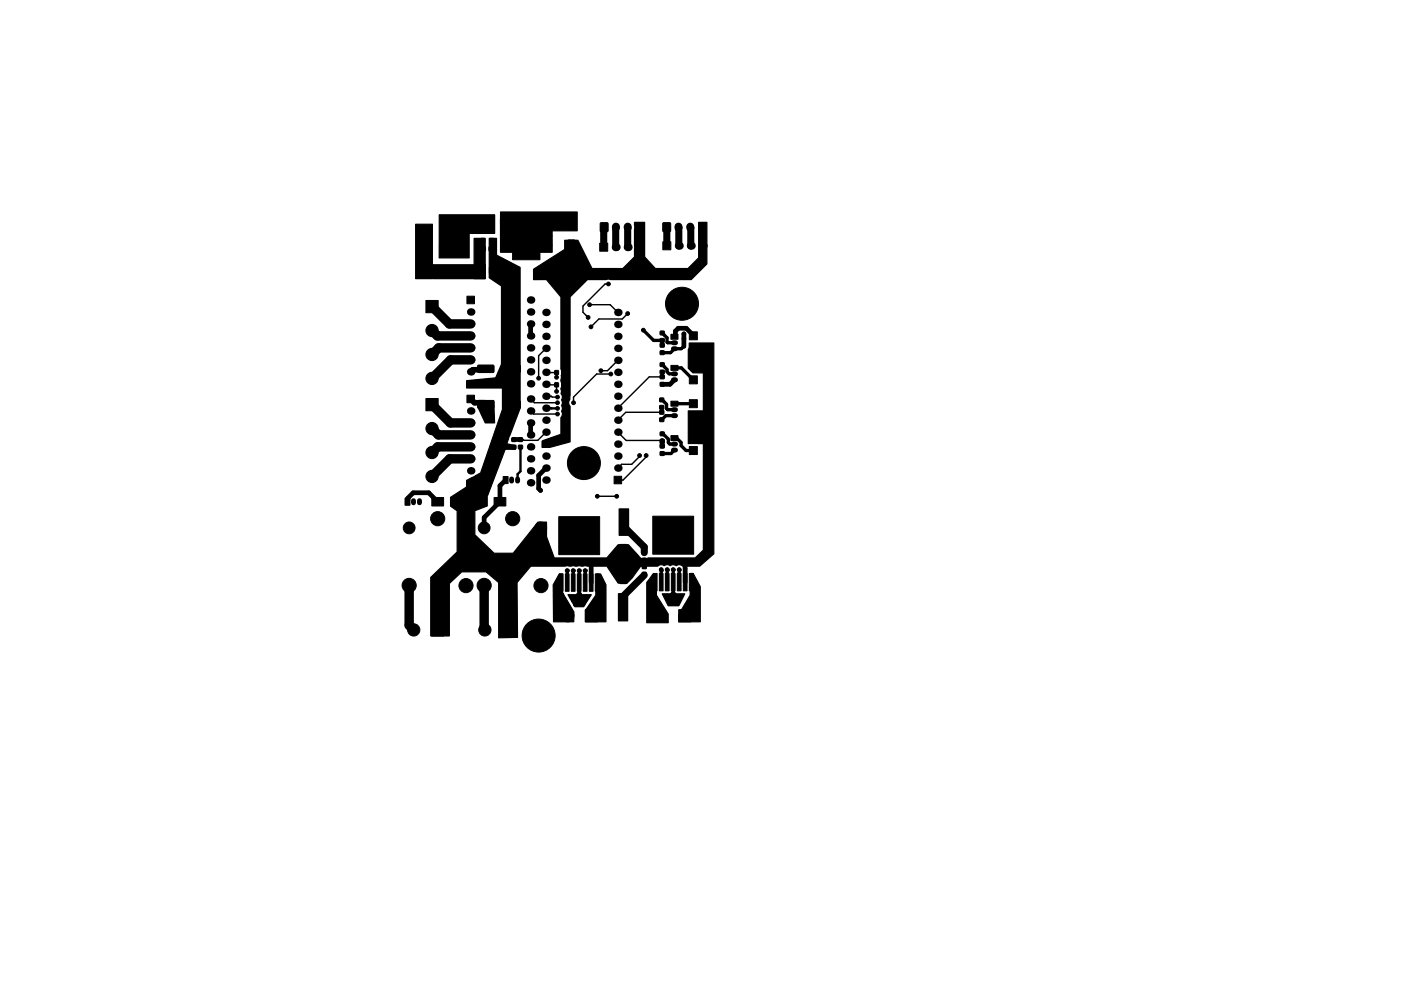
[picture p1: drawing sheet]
<svg xmlns="http://www.w3.org/2000/svg" width="297mm" height="210mm" viewBox="0 0 297 210" stroke-linecap="round" stroke-linejoin="round" font-family="sans-serif">
<g fill="#000" stroke="#000" stroke-width=".21">
<path d="M88.7 51h2.6v2.6h-2.6zM98.2 56.6h3.3l.1 .2v1.2l-.2 .1h-3.1l-.1-.2zM102 50.6h.8v.9h-.8zM102.1 52.4h.8v.8h-.8zM102.9 48.6h.8v.9h-.8zM103.7 52.4h.8v.8h-.8zM103.8 50.6h.9v.9h-.9zM103.8 56.6h3.3l.1 .2v1.2l-.2 .1h-3.1l-.1-.2zM108.7 57.1h1.2v2.2h-1.2zM113.3 57.1h1.2v2.2h-1.2zM108.7 48.7h5.8v6.4h-5.8zM120.4 51l1.3-.1 .2 .2v3l-.1 .3h-1.2l-.2-.2z"/>
<path d="M120.4 45.4l1.3-.1 .2 .2v3l-.1 .3h-1.2l-.2-.2zM127.3 47.3h1.6l-.1 1.8h-1.5zM127.2 51.6h1.6v1.7h-1.6zM140.6 47.3h1.5v1.8h-1.5zM140.5 51.3h1.7v1.7h-1.7zM90.3 63.7h2.6v2.6h-2.6zM99 62.8h1.6v1.6h-1.6zM101.3 77.5h3.3l.1 .2v1.2l-.2 .1h-3.1l-.1-.2zM106.9 77.5h3.3l.1 .2v1.2l-.2 .1h-3.1l-.1-.2zM117.6 78.6l.8 .1v.8l-.8-.1zM119.2 78.6l.8 .1-.1 .8-.7-.1zM140 79.6h.8v.7h-.8z"/>
<path d="M140 78.6h.8v.7h-.8zM140 77h.8v.7h-.8zM140 72.9h.8v.7h-.8zM140 74.5l.8-.1v.8h-.8zM140 70.3h.8v.7h-.8zM140 71.8h.8v.8h-.8zM142.2 77.5h1.6v1.1h-1.6zM142.2 70.9h1.6v1.1h-1.6zM146.2 70.4h1.7v1.7h-1.7zM146.2 79.7h1.7v1.7h-1.7zM90.3 84.5h2.6v2.6h-2.6zM99 83.8h1.6v1.6h-1.6z"/>
<path d="M101.3 85.1h3.3l.1 .2v1.2l-.2 .1h-3.1l-.1-.2zM108.5 92.9h.8l.1 .7-.8 .1zM108.5 94.5h.8l.1 .7h-.8zM106.9 85.1h3.3l.1 .2v1.2l-.2 .1h-3.1l-.1-.2zM109.9 92.9h.8l.1 .7-.8 .1zM109.9 94.5h.8l.1 .7h-.8zM117.6 81.2l.8 .1v.8l-.8-.1zM119.2 81.2l.8 .1-.1 .8-.7-.1zM139.9 88.7h.8v.7h-.8zM139.9 87.1h.8v.7l-.8 .1zM139.9 86h.8v.8h-.8zM139.9 84.5h.8v.7h-.8z"/>
<path d="M140 95.8h.8v.8h-.8zM140 94.3h.8v.7h-.8zM140 81.2h.8v.7h-.8zM140 91.7h.8v.7h-.8zM140 93.2h.8v.8h-.8zM142.2 92.4h1.6v1.1h-1.6zM142.2 85.1h1.6v1.1h-1.6zM146.2 84.8h1.7v1.7h-1.7zM146.2 94.7h1.7v1.7h-1.7zM85.9 105.7h1v1.5h-1zM91.5 105.5h2.6v1.8h-2.6zM95.5 105.5h2.6v1.8h-2.6z"/>
<path d="M100.8 105.5h2.4v1.8h-2.4zM104.8 105.5h2.4v1.8h-2.4zM106.7 101.1h1v1.5h-1zM118.5 109.6h8.6v8.1h-8.6zM130.2 101h1.6v1.6h-1.6zM131.5 115.6l1.3-.1 .2 .2v3l-.2 .3h-1.2l-.2-.2zM131.5 110l1.3-.1 .2 .2v3l-.2 .3h-1.2l-.2-.2zM136.2 119.9h.8v.7h-.8zM136.2 116.9h.8v.7h-.8zM136.2 118.5l.8-.1v.8h-.8zM138.4 109.5h8.7v8.1h-8.7zM91.5 132.3h2.6v2.6h-2.6z"/>
<path d="M106.6 132.3h2.6v2.6h-2.6zM118.6 121.8h.8v3.7h-.8zM119.9 121.8h.8v3.7h-.8zM121.1 121.8h.8v3.7h-.8zM122.4 121.8h.8v3.7h-.8zM123.7 121.8h.8v3.7h-.8zM124.9 121.8h.8v3.7h-.8zM126.2 121.8h.8v3.7h-.8zM124.1 129.3h2.6v2.6h-2.6zM131.4 120.4l1.3-.1 .2 .2v3.1l-.1 .2h-1.2l-.2-.1zM131.4 126l1.3-.1 .2 .2v3.1l-.1 .2h-1.2l-.2-.1zM136.2 121.5l.8-.1v.8h-.8z"/>
<path d="M138.5 121.7h.8v3.7h-.8zM139.8 121.7h.8v3.7h-.8zM141.1 121.7h.8v3.7h-.8zM142.3 121.7h.8v3.7h-.8zM143.6 121.7h.8v3.7h-.8zM144.9 121.7h.8v3.7h-.8zM146.1 121.7h.8v3.7h-.8zM143.9 129.3h2.6v2.6h-2.6z"/>
<circle cx="89" cy="50.2" r=".4"/>
<circle cx="89" cy="49.2" r=".4"/>
<circle cx="89" cy="48.2" r=".4"/>
<circle cx="90" cy="50.2" r=".4"/>
<circle cx="90" cy="49.2" r=".4"/>
<circle cx="90" cy="48.2" r=".4"/>
<circle cx="91" cy="50.2" r=".4"/>
<circle cx="91" cy="48.2" r=".4"/>
<circle cx="91" cy="49.2" r=".4"/>
<circle cx="95.1" cy="52.3" r="1.3"/>
<circle cx="106.6" cy="46" r=".4"/>
<circle cx="106.6" cy="48" r=".4"/>
<circle cx="106.6" cy="52" r=".4"/>
<circle cx="106.6" cy="50" r=".4"/>
<circle cx="107.6" cy="51" r=".4"/>
<circle cx="107.6" cy="53" r=".4"/>
<circle cx="107.6" cy="47" r=".4"/>
<circle cx="107.6" cy="49" r=".4"/>
<circle cx="108.6" cy="46" r=".4"/>
<circle cx="108.6" cy="48" r=".4"/>
<circle cx="109.6" cy="47" r=".4"/>
<circle cx="110.6" cy="46" r=".4"/>
<circle cx="110.6" cy="48" r=".4"/>
<circle cx="111.6" cy="47" r=".4"/>
<circle cx="112.6" cy="46" r=".4"/>
<circle cx="112.6" cy="48" r=".4"/>
<circle cx="113.6" cy="47" r=".4"/>
<circle cx="114.6" cy="46" r=".4"/>
<circle cx="114.6" cy="48" r=".4"/>
<circle cx="115.6" cy="56.8" r=".4"/>
<circle cx="115.6" cy="58.8" r=".4"/>
<circle cx="115.6" cy="57.8" r=".4"/>
<circle cx="115.6" cy="51" r=".4"/>
<circle cx="115.6" cy="47" r=".4"/>
<circle cx="115.6" cy="49" r=".4"/>
<circle cx="115.6" cy="53" r=".4"/>
<circle cx="116.6" cy="56.8" r=".4"/>
<circle cx="116.6" cy="57.8" r=".4"/>
<circle cx="116.6" cy="58.8" r=".4"/>
<circle cx="116.6" cy="46" r=".4"/>
<circle cx="116.6" cy="48" r=".4"/>
<circle cx="116.6" cy="52" r=".4"/>
<circle cx="116.6" cy="50" r=".4"/>
<circle cx="117.6" cy="56.8" r=".4"/>
<circle cx="117.6" cy="58.8" r=".4"/>
<circle cx="117.6" cy="57.8" r=".4"/>
<circle cx="117.6" cy="47" r=".4"/>
<circle cx="118.6" cy="56.8" r=".4"/>
<circle cx="118.6" cy="57.8" r=".4"/>
<circle cx="118.6" cy="58.8" r=".4"/>
<circle cx="118.6" cy="46" r=".4"/>
<circle cx="118.6" cy="48" r=".4"/>
<circle cx="119.6" cy="56.8" r=".4"/>
<circle cx="119.6" cy="57.8" r=".4"/>
<circle cx="119.6" cy="58.8" r=".4"/>
<circle cx="91.6" cy="70.1" r="1.3"/>
<circle cx="91.6" cy="75.2" r="1.3"/>
<circle cx="124.7" cy="67.3" r=".4"/>
<circle cx="125" cy="64.6" r=".4"/>
<circle cx="125.3" cy="69.3" r=".4"/>
<circle cx="127.4" cy="78.6" r=".4"/>
<circle cx="129" cy="60.2" r=".4"/>
<circle cx="129.5" cy="79.4" r=".4"/>
<circle cx="133.1" cy="66.5" r=".4"/>
<circle cx="136.4" cy="70" r=".4"/>
<circle cx="142" cy="64.4" r=".4"/>
<circle cx="142.7" cy="66.3" r=".4"/>
<circle cx="142.7" cy="62.6" r=".4"/>
<circle cx="144.6" cy="64.4" r="3.5"/>
<circle cx="144.6" cy="67.1" r=".4"/>
<circle cx="144.6" cy="61.8" r=".4"/>
<circle cx="145" cy="71.8" r=".4"/>
<circle cx="145" cy="70.8" r=".4"/>
<circle cx="146.5" cy="66.3" r=".4"/>
<circle cx="146.5" cy="62.6" r=".4"/>
<circle cx="147.2" cy="64.4" r=".4"/>
<circle cx="91.6" cy="90.9" r="1.3"/>
<circle cx="91.6" cy="80.3" r="1.3"/>
<circle cx="91.6" cy="96" r="1.3"/>
<circle cx="103.4" cy="88.2" r=".4"/>
<circle cx="103.4" cy="89.2" r=".4"/>
<circle cx="104.4" cy="88.2" r=".4"/>
<circle cx="104.4" cy="89.2" r=".4"/>
<circle cx="114.2" cy="80.2" r=".4"/>
<circle cx="118" cy="83" r=".4"/>
<circle cx="118" cy="80" r=".4"/>
<circle cx="118.2" cy="86.6" r=".4"/>
<circle cx="118.2" cy="84.2" r=".4"/>
<circle cx="118.2" cy="85.4" r=".4"/>
<circle cx="118.2" cy="87.8" r=".4"/>
<circle cx="121.2" cy="98.2" r=".4"/>
<circle cx="121.6" cy="85.4" r=".4"/>
<circle cx="121.9" cy="96.4" r=".4"/>
<circle cx="123.8" cy="98.2" r="3.5"/>
<circle cx="123.8" cy="95.6" r=".4"/>
<circle cx="125.7" cy="96.4" r=".4"/>
<circle cx="126.4" cy="98.2" r=".4"/>
<circle cx="135.6" cy="96.6" r=".4"/>
<circle cx="137" cy="96.6" r=".4"/>
<circle cx="86.7" cy="112" r="1.25"/>
<circle cx="91.6" cy="101.1" r="1.3"/>
<circle cx="92.8" cy="110" r="1.5"/>
<circle cx="98.7" cy="112" r="1.25"/>
<circle cx="102.7" cy="112" r="1.25"/>
<circle cx="108.7" cy="110" r="1.5"/>
<circle cx="114.6" cy="104" r=".4"/>
<circle cx="114.7" cy="112" r="1.25"/>
<circle cx="121.9" cy="100.1" r=".4"/>
<circle cx="123.8" cy="100.9" r=".4"/>
<circle cx="125.7" cy="100.1" r=".4"/>
<circle cx="126.6" cy="105.3" r=".4"/>
<circle cx="130.8" cy="105.3" r=".4"/>
<circle cx="131.8" cy="108.4" r=".4"/>
<circle cx="131.8" cy="109.4" r=".4"/>
<circle cx="132.8" cy="109.4" r=".4"/>
<circle cx="86.7" cy="124.2" r="1.5"/>
<circle cx="87.7" cy="133.6" r="1.3"/>
<circle cx="98.8" cy="124.2" r="1.5"/>
<circle cx="102.6" cy="124.2" r="1.5"/>
<circle cx="102.8" cy="133.6" r="1.3"/>
<circle cx="111.6" cy="134.8" r=".4"/>
<circle cx="112.3" cy="133" r=".4"/>
<circle cx="112.3" cy="136.7" r=".4"/>
<circle cx="114.2" cy="132.2" r=".4"/>
<circle cx="114.2" cy="137.5" r=".4"/>
<circle cx="114.2" cy="134.8" r="3.5"/>
<circle cx="114.7" cy="124.2" r="1.5"/>
<circle cx="116.1" cy="133" r=".4"/>
<circle cx="116.1" cy="136.7" r=".4"/>
<circle cx="116.8" cy="134.8" r=".4"/>
<circle cx="120.3" cy="121.1" r=".4"/>
<circle cx="120.4" cy="130.6" r="1.3"/>
<circle cx="121.2" cy="126.6" r=".4"/>
<circle cx="121.5" cy="121.1" r=".4"/>
<circle cx="121.6" cy="127.4" r=".4"/>
<circle cx="122" cy="128.2" r=".4"/>
<circle cx="122.8" cy="121.1" r=".4"/>
<circle cx="122.8" cy="126.4" r=".4"/>
<circle cx="122.8" cy="127.4" r=".4"/>
<circle cx="123.6" cy="128.2" r=".4"/>
<circle cx="124" cy="127.4" r=".4"/>
<circle cx="124.1" cy="121.1" r=".4"/>
<circle cx="124.4" cy="126.6" r=".4"/>
<circle cx="131.6" cy="131.2" r=".4"/>
<circle cx="131.6" cy="130.2" r=".4"/>
<circle cx="132.6" cy="131.2" r=".4"/>
<circle cx="132.6" cy="130.2" r=".4"/>
<circle cx="140.2" cy="120.8" r=".4"/>
<circle cx="140.2" cy="130.6" r="1.3"/>
<circle cx="141.4" cy="126.4" r=".4"/>
<circle cx="141.5" cy="120.8" r=".4"/>
<circle cx="141.8" cy="127.2" r=".4"/>
<circle cx="142.2" cy="128" r=".4"/>
<circle cx="142.7" cy="120.8" r=".4"/>
<circle cx="142.8" cy="126.2" r=".4"/>
<circle cx="142.8" cy="127.2" r=".4"/>
<circle cx="143.4" cy="128" r=".4"/>
<circle cx="143.8" cy="127.2" r=".4"/>
<circle cx="144" cy="120.8" r=".4"/>
<circle cx="144.2" cy="126.4" r=".4"/>
</g>
<g fill="#000">
<circle cx="130.5" cy="52.4" r=".85"/>
<circle cx="133.1" cy="52.4" r=".85"/>
<circle cx="135.6" cy="52.4" r=".85"/>
<circle cx="143.9" cy="52.1" r=".85"/>
<circle cx="146.5" cy="52.1" r=".85"/>
<circle cx="149" cy="52.1" r=".85"/>
<circle cx="99.8" cy="71.3" r=".8"/>
<circle cx="99.8" cy="66.2" r=".8"/>
<circle cx="99.8" cy="68.7" r=".8"/>
<circle cx="99.8" cy="73.8" r=".8"/>
<circle cx="99.8" cy="76.3" r=".8"/>
<circle cx="99.8" cy="78.9" r=".8"/>
<circle cx="112.5" cy="76.3" r=".8"/>
<circle cx="112.5" cy="78.9" r=".8"/>
<circle cx="112.5" cy="66.2" r=".8"/>
<circle cx="112.5" cy="73.8" r=".8"/>
<circle cx="112.5" cy="71.3" r=".8"/>
<circle cx="112.5" cy="68.7" r=".8"/>
<circle cx="112.5" cy="63.6" r=".8"/>
<circle cx="115.8" cy="79" r=".8"/>
<circle cx="115.8" cy="66.3" r=".8"/>
<circle cx="115.8" cy="71.4" r=".8"/>
<circle cx="115.8" cy="73.9" r=".8"/>
<circle cx="115.8" cy="76.4" r=".8"/>
<circle cx="115.8" cy="68.8" r=".8"/>
<circle cx="131" cy="79" r=".8"/>
<circle cx="131" cy="73.9" r=".8"/>
<circle cx="131" cy="68.8" r=".8"/>
<circle cx="131" cy="66.3" r=".8"/>
<circle cx="131" cy="76.4" r=".8"/>
<circle cx="131" cy="71.4" r=".8"/>
<circle cx="147" cy="78" r=".85"/>
<circle cx="147" cy="73.8" r=".85"/>
<circle cx="99.8" cy="81.4" r=".8"/>
<circle cx="99.8" cy="99.9" r=".8"/>
<circle cx="99.8" cy="97.3" r=".8"/>
<circle cx="99.8" cy="94.8" r=".8"/>
<circle cx="99.8" cy="92.3" r=".8"/>
<circle cx="99.8" cy="89.7" r=".8"/>
<circle cx="99.8" cy="87.2" r=".8"/>
<circle cx="112.5" cy="99.9" r=".8"/>
<circle cx="112.5" cy="87.2" r=".8"/>
<circle cx="112.5" cy="84.6" r=".8"/>
<circle cx="112.5" cy="89.7" r=".8"/>
<circle cx="112.5" cy="92.3" r=".8"/>
<circle cx="112.5" cy="94.8" r=".8"/>
<circle cx="112.5" cy="81.4" r=".8"/>
<circle cx="112.5" cy="97.3" r=".8"/>
<circle cx="115.8" cy="94.2" r=".8"/>
<circle cx="115.8" cy="81.5" r=".8"/>
<circle cx="115.8" cy="86.6" r=".8"/>
<circle cx="115.8" cy="91.7" r=".8"/>
<circle cx="115.8" cy="84.1" r=".8"/>
<circle cx="115.8" cy="89.1" r=".8"/>
<circle cx="115.8" cy="99.3" r=".8"/>
<circle cx="115.8" cy="96.8" r=".8"/>
<circle cx="118.2" cy="86.6" r=".25"/>
<circle cx="131" cy="89.1" r=".8"/>
<circle cx="131" cy="86.6" r=".8"/>
<circle cx="131" cy="81.5" r=".8"/>
<circle cx="131" cy="99.3" r=".8"/>
<circle cx="131" cy="96.8" r=".8"/>
<circle cx="131" cy="94.2" r=".8"/>
<circle cx="131" cy="84.1" r=".8"/>
<circle cx="131" cy="91.7" r=".8"/>
<circle cx="147" cy="93" r=".85"/>
<circle cx="147" cy="88.2" r=".85"/>
<circle cx="99.8" cy="102.4" r=".8"/>
<circle cx="112.5" cy="102.4" r=".8"/>
<circle cx="115.8" cy="101.8" r=".8"/>
<circle cx="120.3" cy="121.1" r=".35"/>
<circle cx="121.5" cy="121.1" r=".35"/>
<circle cx="122.8" cy="121.1" r=".35"/>
<circle cx="124.1" cy="121.1" r=".35"/>
<circle cx="140.2" cy="121.1" r=".35"/>
<circle cx="141.5" cy="121" r=".35"/>
<circle cx="142.7" cy="120.9" r=".35"/>
<circle cx="144" cy="121" r=".35"/>
</g>
<path d="M130.6 48.1v.2M133.1 48.1v.2M135.6 48.1v.2M143.9 48.1v.2M146.4 48.1v.2M148.9 48.1v.2" fill="none" stroke="#000" stroke-width="1.7"/>
<path d="M142.8 79.3h.4M142.8 72.7h.4M142.8 74h.4M142.8 94.2h.4M142.8 95.5h.4M142.8 80.6h.4M142.8 86.9h.4M142.8 88.2h.4M87.7 106.2v.5M88.9 106.2v.5M108.5 101.6v.5M109.7 101.6v.5" fill="none" stroke="#000" stroke-width="1.1"/>
<path d="M128.1 48.2l-.1 4.2M130.6 48.2l-.1 4.2M133.1 48.2v4.2M141.4 48.2v3.9M143.9 48.2v3.9M146.4 48.2l.1 3.9M132.2 111.6l4.4 4.4v1.2M136.6 122l-4.4 4.5v1.2" fill="none" stroke="#000" stroke-width="1.5"/>
<g fill="none" stroke="#000" stroke-width=".3">
<path d="M115.8 73.9l-1.6 1.6v4.7M115.8 79h2.2v1M125 64.6h4.4l1.6 1.7M129 60.2h.1M129 60.2h-.7l-4.7 4.7v1.3l1.1 1.1M129.5 79.4h-3l-4.9 4.8v1.2M131 76.4l-2.2 2.2h-1.4M133.1 66.5l-1.2 1.2h-4.9l-1.8 1.7M136.4 70l2 2M140.4 80h-2.8l-6.6 6.6M112.5 84.6l.8 .8h4.9M112.5 87.2l.7 .6h5"/>
<path d="M114.2 80.2h.1M115.8 81.5l.1 .1h2.1v1.4M115.8 84.1l2.4 .1M115.8 91.7l-1.8 1.7h-2.9l-.2-.1h-.5M118.2 84.2h.1M131 91.7l1.8 1.7h7.6M135.6 96.6h.1M135.6 96.6v.2l-1.7 1.7h-2.1l-.8 .8M137 96.6h.1M137 96.6v.3l-4.9 4.9h-1.1M140.3 87.5h-7.6l-1.7 1.6M126.6 105.3h.1"/>
<path d="M126.6 105.3h4.2"/>
</g>
<g fill="none" stroke="#000" stroke-width=".7">
<path d="M136.4 70l2.2 2.2h1.8v1.1M140.4 78.9v1.1M140.4 77.4l1 1v.5l.5 .4h1.1M140.4 70.6l1 1.1v.9l.1 .1h1.5M143 78h1.5l2.5 2.6M143 71.2h.1M145 73.5l-.5 .5h-1.5l-.8 .8h-1.8M140.3 86.3v1.2M140.3 84.7l1 1.1v.9l.2 .2h1.5M140.4 91.9l1.3 1.3v.7l.3 .3h1M143 88.2h-1.8l-.9 .8M143 95.5l-.7 .7h-1.9"/>
<path d="M143 92.9h.5l.9 1v.6l1.1 1.1h1.5M143 85.6h4M120.3 121.1v2.5M121.5 121.1v2.5M122.8 121.1v2.5M124.1 121.1v2.5M140.2 120.8v2.7M141.5 120.8v2.7M142.7 120.8v2.7M144 121h.1M144 120.8v.1M144 120.9v2.6"/>
</g>
<path d="M102.8 78.4h-2.6l-.4 .5M99.8 84.6l.8 .8h2.2" fill="none" stroke="#000" stroke-width="1.2"/>
<path d="M110.4 94.8v5.2l-.7 .6v1.2M115.8 86.6h2.4" fill="none" stroke="#000" stroke-width=".5"/>
<g fill="none" stroke="#000" stroke-width="1">
<path d="M112.5 68.7v2.6M143.2 71v-.8l.6-.6h1.7l1.5 1.6M145 70.8v2.7M110.4 93.2l-1.5 .1M112.5 89.7v2.6M115.8 99.3l-1.6 1.6v2.7l.4 .4M140.4 93.4v1.2M143 80.6l-.9 .9h-1.7M149.8 99.8h.8M86.4 106.4v-.7l1.2-1.2h3.3l1.9 1.9M107.2 101.8l-1.2 1.2v3.4l-3.3 3.4v2.2M125.3 120v3.6"/>
<path d="M136.6 118.8v1.4M145.2 119.2v1.4M145.3 120.7v2.8"/>
</g>
<path d="M91.6 65l3.7 3.7h4.5M91.6 70.1l1.1 1.2h7.1M99.8 73.8h-6.8l-1.4 1.4M99.8 76.3h-4.3l-3.9 4M91.6 90.9l1.3 1.4h6.9M91.6 85.8l3.9 3.9h4.3M99.8 97.3h-4.5l-3.7 3.8M99.8 94.8h-7l-1.2 1.2M86.7 124.2v8.5l1 .9M102.7 124.2v9.3l.1 .1" fill="none" stroke="#000" stroke-width="2"/>
<g fill="#000" stroke="#000" stroke-width=".25">
<path d="M88.1 47.6h3.6v11.5h-3.6zM91.7 56.2h11.2v2.9h-11.1zM100.5 50.6h2.4v8.5h-2.4zM93.1 45.6h11.8v3.9l-5.4 .1v5.1h-6.4zM103.7 50.6h1.6v3.5l5 2.6v29.9l-2.8 7.4 .1 .2 1.6 .3 .1 .8-2.2 .1-3.8 10v2l-2.6 1v5l4.1 4h4l5.3-6.6h1.8v3.1l1.6 4.5h11.1l2.5-2.8h2.1l2.2 2.3a1.38 1.38 0 0 0 2 .5h10l1.7-1.7v-22.5l-3.2-.1v-6.9l3.2-.1v-7.9l-.1-.1h-2.1l-1-1v-3.9l.2-.5v-.9h5.2v44.7l-2.9 2.6h-3.7a1.02 1.02 0 0 0-1.3-.1l-.6-.2-.4 .1a.4 .4 0 0 1-.6 0h-.6a.4 .4 0 0 1-.7 0h-.6l-.4 .2h-3.6l-1.9 2.6-1.1 1h-1.8l-2.5-3.6h-16l-3 3.5 .1 11.6-4 .1v-11.7l-2.7-2.3h-5.1l-2.6 2.5v11.1h-4v-12.4l5.6-5.4v-8.7l-1.4-1v-1.9l3.4-2.2v-1.4l3-1.6 4.6-13.4v-4.6h-7.6v-1.5l6.2-.7 1.2-2.8v-16.6l-2.6-1.8zM106.1 45h16.3v4h-5.3v4.5h-11zM113.1 57.1l6.6-4.2v-1.9h2.8l3 6h6.5l2.5-2.5v-7.3h2.2v7.3l2.2 2.5h6.9l2.3-2.3v-7.5h1.8v8.8l-3.4 3.3-17.6-.1-4.3 .1-3.7 3.7-.1 21.8a1.03 1.03 0 0 0 .1 1.4v7.6l-4.3 1.1h-1.7v-1.3l.2-.1 3.8-1.4v-3.5a1.02 1.02 0 0 0 .1-1.4l.2-.4-.2-.8 .2-.7-.2-.5a1.02 1.02 0 0 0-.1-1.3l.2-4.7-.2-.5v-15.3l-3-3.7h-2.8zM101.5 85h3.2l.2 4.7h-2l-1.4-2.9zM131.3 108h2v5.6h-2zM118.6 121.8h.6l.1 3.9 2.4 4.1-.1 2.1h-4.2l-.1-7.8zM122.6 123.6h.4v2l.3 .5 2.1 .1-1.7 2.5h-1.8l-1.5-2.5 1.9-.1 .3-.5zM126.5 121.8h.8l1.2 2.3v7.8h-4.4v-2.4l2.2-3.2z"/>
<path d="M131.1 126h2v5.7h-2zM138.5 121.8h.7v4.5l2.5 4v1.8h-4.6v-8.5zM142.5 123.4h.5v2l.2 .4 .4 .2h1.6l-1.3 2.5h-2.2l-1.3-2.5 1.9-.1 .2-.5zM146.4 121.7h.6l1.5 2.8v7.4h-4.6v-1.6l2.4-4z"/>
</g>
</svg>
